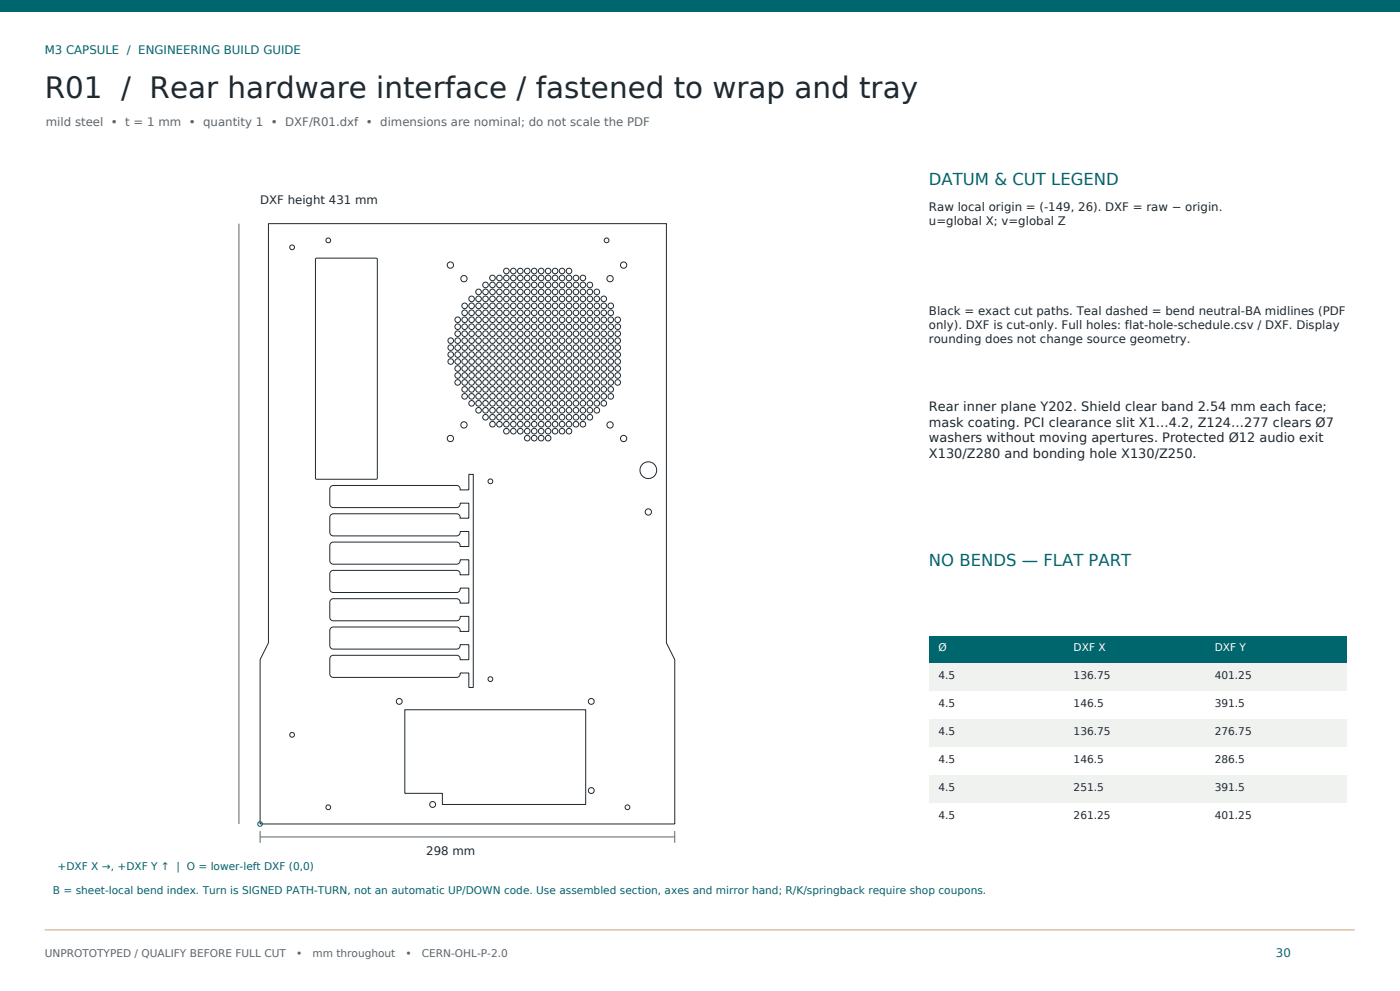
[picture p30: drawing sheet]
<svg xmlns="http://www.w3.org/2000/svg" width="420mm" height="297mm" viewBox="0 0 420 297" stroke-linecap="round" stroke-linejoin="round" font-family="sans-serif">
<defs><g id="words">
<text font-size="8.8" fill="#1f2930" x="13.4" y="29.3">R01 / Rear hardware interface / fastened to wrap and tray</text>
<g font-size="4.9" fill="#00666e">
<text x="278.7" y="55.4">DATUM &amp; CUT LEGEND</text>
<text x="278.7" y="169.7">NO BENDS — FLAT PART</text>
</g>
<g font-size="3.9" fill="#1f2930">
<text x="278.7" y="123.2">Rear inner plane Y202. Shield clear band 2.54 mm each face;</text>
<text x="278.7" y="127.9">mask coating. PCI clearance slit X1…4.2, Z124…277 clears Ø7</text>
<text x="278.7" y="132.6">washers without moving apertures. Protected Ø12 audio exit</text>
<text x="278.7" y="137.2">X130/Z280 and bonding hole X130/Z250.</text>
</g>
<g font-size="3.5" fill="#00666e">
<text x="13.4" y="16.2">M3 CAPSULE / ENGINEERING BUILD GUIDE</text>
<text x="382.8" y="286.8">30</text>
</g>
<text font-size="3.5" fill="#59666e" x="13.8" y="37.8">mild steel • t = 1 mm • quantity 1 • DXF/R01.dxf • dimensions are nominal; do not scale the PDF</text>
<g font-size="3.5" fill="#1f2930">
<text x="78" y="61">DXF height 431 mm</text>
<text x="278.7" y="63.2">Raw local origin = (-149, 26). DXF = raw − origin.</text>
<text x="278.7" y="67.5">u=global X; v=global Z</text>
<text x="278.7" y="94.3">Black = exact cut paths. Teal dashed = bend neutral-BA midlines (PDF</text>
<text x="278.7" y="98.5">only). DXF is cut-only. Full holes: flat-hole-schedule.csv / DXF. Display</text>
<text x="278.7" y="102.8">rounding does not change source geometry.</text>
<text x="127.9" y="256.1">298 mm</text>
</g>
<g font-size="3.2" fill="#fff">
<text x="281.5" y="195.2">Ø</text>
<text x="322.1" y="195.2">DXF X</text>
<text x="364.4" y="195.2">DXF Y</text>
</g>
<g font-size="3.2" fill="#1f2930">
<text x="281.5" y="203.6">4.5</text>
<text x="322.1" y="203.6">136.75</text>
<text x="364.4" y="203.6">401.25</text>
<text x="281.5" y="211.9">4.5</text>
<text x="322.1" y="211.9">146.5</text>
<text x="364.4" y="211.9">391.5</text>
<text x="281.5" y="220.3">4.5</text>
<text x="322.1" y="220.3">136.75</text>
<text x="364.4" y="220.3">276.75</text>
<text x="281.5" y="228.7">4.5</text>
<text x="322.1" y="228.7">146.5</text>
<text x="364.4" y="228.7">286.5</text>
<text x="281.5" y="237">4.5</text>
<text x="322.1" y="237">251.5</text>
<text x="364.4" y="237">391.5</text>
<text x="281.5" y="245.4">4.5</text>
<text x="322.1" y="245.4">261.25</text>
<text x="364.4" y="245.4">401.25</text>
</g>
<g font-size="3.2" fill="#00666e">
<text x="17.3" y="260.7">+DXF X →, +DXF Y ↑ | O = lower-left DXF (0,0)</text>
<text x="15.9" y="267.9">B = sheet-local bend index. Turn is SIGNED PATH-TURN, not an automatic UP/DOWN code. Use assembled section, axes and mirror hand; R/K/springback require shop coupons.</text>
</g>
<g font-size="3.2" fill="#59666e">
<text x="13.4" y="286.8">UNPROTOTYPED / QUALIFY BEFORE FULL CUT</text>
<text x="88.8" y="286.8">•</text>
<text x="93.7" y="286.8">mm throughout</text>
<text x="121.7" y="286.8">•</text>
<text x="126.5" y="286.8">CERN-OHL-P-2.0</text>
</g>
</g></defs>
<path d="M0 0h420v3.5h-420z" fill="#00666e"/>
<path d="M13.4 278.7h393" fill="none" stroke="#c7a673" stroke-width=".3"/>
<g fill="none" stroke="#1f2930" stroke-width=".3">
<path d="M80.5 67h119.4v125.7l2.5 5v49.2h-124.4v-49.2l2.5-5zM94.7 77.5l18.2-.1 .3 .2v65.7l-.3 .3h-17.9l-.4-.2zM99.3 145.8l.7-.3h37a1.1 1.1 0 0 1 1 1.3h2.6v-4.6h1.4v63.8h-1.4v-4.3h-2.6a1.11 1.11 0 0 1-1 1.3h-37a1.06 1.06 0 0 1-1.1-1v-4.5a1.06 1.06 0 0 1 1.1-1.1h37a1.1 1.1 0 0 1 1 1.3h2.6v-4.5h-2.6a1.11 1.11 0 0 1-1 1.3h-37a1.06 1.06 0 0 1-1.1-1v-4.5a1.06 1.06 0 0 1 1.1-1.1h37a1.1 1.1 0 0 1 1 1.3h2.6v-4.5h-2.6a1.11 1.11 0 0 1-1 1.4h-37a1.06 1.06 0 0 1-1.1-1.1v-4.5a1.06 1.06 0 0 1 1.1-1.1h37a1.1 1.1 0 0 1 1 1.4h2.6v-4.6h-2.6a1.11 1.11 0 0 1-1 1.4h-37a1.06 1.06 0 0 1-1.1-1.1v-4.5a1.06 1.06 0 0 1 1.1-1.1h37a1.1 1.1 0 0 1 1 1.4h2.6v-4.5h-2.6a1.11 1.11 0 0 1-1 1.3h-37a1.06 1.06 0 0 1-1.1-1.1v-4.5a1.06 1.06 0 0 1 1.1-1h37a1.1 1.1 0 0 1 1 1.3h2.6v-4.5h-2.6a1.11 1.11 0 0 1-1 1.3h-37a1.06 1.06 0 0 1-1.1-1.1v-4.5a1.06 1.06 0 0 1 1.1-1h37a1.1 1.1 0 0 1 1 1.3h2.6v-4.5h-2.6a1.11 1.11 0 0 1-1 1.3h-37a1.06 1.06 0 0 1-1.1-1v-4.5zM121.4 212.7h54.3v28.4h-43v-3.3h-11.3z"/>
<circle cx="87.6" cy="74.1" r=".71"/>
<circle cx="98.5" cy="72" r=".71"/>
<circle cx="135.1" cy="79.4" r=".94"/>
<circle cx="182" cy="72" r=".71"/>
<circle cx="187.1" cy="79.4" r=".94"/>
<circle cx="137.3" cy="97.9" r=".83"/>
<circle cx="137.3" cy="95.8" r=".83"/>
<circle cx="139.2" cy="83.5" r=".94"/>
<circle cx="139.4" cy="97.9" r=".83"/>
<circle cx="139.4" cy="95.8" r=".83"/>
<circle cx="139.4" cy="91.7" r=".83"/>
<circle cx="139.4" cy="93.7" r=".83"/>
<circle cx="141.5" cy="97.9" r=".83"/>
<circle cx="141.5" cy="91.7" r=".83"/>
<circle cx="141.5" cy="95.8" r=".83"/>
<circle cx="141.5" cy="89.6" r=".83"/>
<circle cx="141.5" cy="93.7" r=".83"/>
<circle cx="143.6" cy="97.9" r=".83"/>
<circle cx="143.6" cy="91.7" r=".83"/>
<circle cx="143.6" cy="95.8" r=".83"/>
<circle cx="143.6" cy="87.5" r=".83"/>
<circle cx="143.6" cy="89.6" r=".83"/>
<circle cx="143.6" cy="93.7" r=".83"/>
<circle cx="145.7" cy="97.9" r=".83"/>
<circle cx="145.7" cy="91.7" r=".83"/>
<circle cx="145.7" cy="87.5" r=".83"/>
<circle cx="145.7" cy="95.8" r=".83"/>
<circle cx="145.7" cy="89.6" r=".83"/>
<circle cx="145.7" cy="93.7" r=".83"/>
<circle cx="145.7" cy="85.4" r=".83"/>
<circle cx="147.7" cy="97.9" r=".83"/>
<circle cx="147.7" cy="87.5" r=".83"/>
<circle cx="147.7" cy="91.7" r=".83"/>
<circle cx="147.7" cy="95.8" r=".83"/>
<circle cx="147.7" cy="83.3" r=".83"/>
<circle cx="147.7" cy="89.6" r=".83"/>
<circle cx="147.7" cy="85.4" r=".83"/>
<circle cx="147.7" cy="93.7" r=".83"/>
<circle cx="149.8" cy="97.9" r=".83"/>
<circle cx="149.8" cy="91.7" r=".83"/>
<circle cx="149.8" cy="87.5" r=".83"/>
<circle cx="149.8" cy="83.3" r=".83"/>
<circle cx="149.8" cy="95.8" r=".83"/>
<circle cx="149.8" cy="89.6" r=".83"/>
<circle cx="149.8" cy="93.7" r=".83"/>
<circle cx="149.8" cy="85.4" r=".83"/>
<circle cx="151.9" cy="97.9" r=".83"/>
<circle cx="151.9" cy="91.7" r=".83"/>
<circle cx="151.9" cy="87.5" r=".83"/>
<circle cx="151.9" cy="95.8" r=".83"/>
<circle cx="151.9" cy="83.3" r=".83"/>
<circle cx="151.9" cy="81.2" r=".83"/>
<circle cx="151.9" cy="89.6" r=".83"/>
<circle cx="151.9" cy="85.4" r=".83"/>
<circle cx="151.9" cy="93.7" r=".83"/>
<circle cx="154" cy="97.9" r=".83"/>
<circle cx="154" cy="87.5" r=".83"/>
<circle cx="154" cy="83.3" r=".83"/>
<circle cx="154" cy="91.7" r=".83"/>
<circle cx="154" cy="95.8" r=".83"/>
<circle cx="154" cy="81.2" r=".83"/>
<circle cx="154" cy="89.6" r=".83"/>
<circle cx="154" cy="93.7" r=".83"/>
<circle cx="154" cy="85.4" r=".83"/>
<circle cx="156.1" cy="97.9" r=".83"/>
<circle cx="156.1" cy="83.3" r=".83"/>
<circle cx="156.1" cy="91.7" r=".83"/>
<circle cx="156.1" cy="95.8" r=".83"/>
<circle cx="156.1" cy="87.5" r=".83"/>
<circle cx="156.1" cy="81.2" r=".83"/>
<circle cx="156.1" cy="89.6" r=".83"/>
<circle cx="156.1" cy="85.4" r=".83"/>
<circle cx="156.1" cy="93.7" r=".83"/>
<circle cx="158.2" cy="97.9" r=".83"/>
<circle cx="158.2" cy="83.3" r=".83"/>
<circle cx="158.2" cy="91.7" r=".83"/>
<circle cx="158.2" cy="87.5" r=".83"/>
<circle cx="158.2" cy="95.8" r=".83"/>
<circle cx="158.2" cy="81.2" r=".83"/>
<circle cx="158.2" cy="89.6" r=".83"/>
<circle cx="158.2" cy="93.7" r=".83"/>
<circle cx="158.2" cy="85.4" r=".83"/>
<circle cx="160.3" cy="97.9" r=".83"/>
<circle cx="160.3" cy="91.7" r=".83"/>
<circle cx="160.3" cy="95.8" r=".83"/>
<circle cx="160.3" cy="87.5" r=".83"/>
<circle cx="160.3" cy="83.3" r=".83"/>
<circle cx="160.3" cy="81.2" r=".83"/>
<circle cx="160.3" cy="89.6" r=".83"/>
<circle cx="160.3" cy="85.4" r=".83"/>
<circle cx="160.3" cy="93.7" r=".83"/>
<circle cx="162.4" cy="97.9" r=".83"/>
<circle cx="162.4" cy="91.7" r=".83"/>
<circle cx="162.4" cy="95.8" r=".83"/>
<circle cx="162.4" cy="87.5" r=".83"/>
<circle cx="162.4" cy="83.3" r=".83"/>
<circle cx="162.4" cy="89.6" r=".83"/>
<circle cx="162.4" cy="81.2" r=".83"/>
<circle cx="162.4" cy="85.4" r=".83"/>
<circle cx="162.4" cy="93.7" r=".83"/>
<circle cx="164.4" cy="97.9" r=".83"/>
<circle cx="164.4" cy="87.5" r=".83"/>
<circle cx="164.4" cy="95.8" r=".83"/>
<circle cx="164.4" cy="83.3" r=".83"/>
<circle cx="164.4" cy="91.7" r=".83"/>
<circle cx="164.4" cy="81.2" r=".83"/>
<circle cx="164.4" cy="89.6" r=".83"/>
<circle cx="164.4" cy="93.7" r=".83"/>
<circle cx="164.4" cy="85.4" r=".83"/>
<circle cx="166.5" cy="97.9" r=".83"/>
<circle cx="166.5" cy="91.7" r=".83"/>
<circle cx="166.5" cy="87.5" r=".83"/>
<circle cx="166.5" cy="95.8" r=".83"/>
<circle cx="166.5" cy="83.3" r=".83"/>
<circle cx="166.5" cy="89.6" r=".83"/>
<circle cx="166.5" cy="81.2" r=".83"/>
<circle cx="166.5" cy="93.7" r=".83"/>
<circle cx="166.5" cy="85.4" r=".83"/>
<circle cx="168.6" cy="97.9" r=".83"/>
<circle cx="168.6" cy="91.7" r=".83"/>
<circle cx="168.6" cy="83.3" r=".83"/>
<circle cx="168.6" cy="95.8" r=".83"/>
<circle cx="168.6" cy="87.5" r=".83"/>
<circle cx="168.6" cy="81.2" r=".83"/>
<circle cx="168.6" cy="89.6" r=".83"/>
<circle cx="168.6" cy="85.4" r=".83"/>
<circle cx="168.6" cy="93.7" r=".83"/>
<circle cx="170.7" cy="97.9" r=".83"/>
<circle cx="170.7" cy="87.5" r=".83"/>
<circle cx="170.7" cy="95.8" r=".83"/>
<circle cx="170.7" cy="83.3" r=".83"/>
<circle cx="170.7" cy="91.7" r=".83"/>
<circle cx="170.7" cy="89.6" r=".83"/>
<circle cx="170.7" cy="81.2" r=".83"/>
<circle cx="170.7" cy="85.4" r=".83"/>
<circle cx="170.7" cy="93.7" r=".83"/>
<circle cx="172.8" cy="97.9" r=".83"/>
<circle cx="172.8" cy="87.5" r=".83"/>
<circle cx="172.8" cy="91.7" r=".83"/>
<circle cx="172.8" cy="83.3" r=".83"/>
<circle cx="172.8" cy="95.8" r=".83"/>
<circle cx="172.8" cy="89.6" r=".83"/>
<circle cx="172.8" cy="85.4" r=".83"/>
<circle cx="172.8" cy="93.7" r=".83"/>
<circle cx="174.9" cy="97.9" r=".83"/>
<circle cx="174.9" cy="87.5" r=".83"/>
<circle cx="174.9" cy="83.3" r=".83"/>
<circle cx="174.9" cy="91.7" r=".83"/>
<circle cx="174.9" cy="95.8" r=".83"/>
<circle cx="174.9" cy="89.6" r=".83"/>
<circle cx="174.9" cy="85.4" r=".83"/>
<circle cx="174.9" cy="93.7" r=".83"/>
<circle cx="177" cy="97.9" r=".83"/>
<circle cx="177" cy="87.5" r=".83"/>
<circle cx="177" cy="95.8" r=".83"/>
<circle cx="177" cy="91.7" r=".83"/>
<circle cx="177" cy="89.6" r=".83"/>
<circle cx="177" cy="85.4" r=".83"/>
<circle cx="177" cy="93.7" r=".83"/>
<circle cx="179.1" cy="97.9" r=".83"/>
<circle cx="179.1" cy="91.7" r=".83"/>
<circle cx="179.1" cy="95.8" r=".83"/>
<circle cx="179.1" cy="87.5" r=".83"/>
<circle cx="179.1" cy="89.6" r=".83"/>
<circle cx="179.1" cy="93.7" r=".83"/>
<circle cx="181.1" cy="97.9" r=".83"/>
<circle cx="181.1" cy="95.8" r=".83"/>
<circle cx="181.1" cy="91.7" r=".83"/>
<circle cx="181.1" cy="89.6" r=".83"/>
<circle cx="181.1" cy="93.7" r=".83"/>
<circle cx="183" cy="83.5" r=".94"/>
<circle cx="183.2" cy="97.9" r=".83"/>
<circle cx="183.2" cy="91.7" r=".83"/>
<circle cx="183.2" cy="95.8" r=".83"/>
<circle cx="183.2" cy="93.7" r=".83"/>
<circle cx="185.3" cy="97.9" r=".83"/>
<circle cx="185.3" cy="95.8" r=".83"/>
<circle cx="135.2" cy="106.3" r=".83"/>
<circle cx="135.2" cy="108.4" r=".83"/>
<circle cx="135.2" cy="104.2" r=".83"/>
<circle cx="135.2" cy="102.1" r=".83"/>
<circle cx="137.3" cy="106.3" r=".83"/>
<circle cx="137.3" cy="114.6" r=".83"/>
<circle cx="137.3" cy="100" r=".83"/>
<circle cx="137.3" cy="104.2" r=".83"/>
<circle cx="137.3" cy="112.5" r=".83"/>
<circle cx="137.3" cy="108.4" r=".83"/>
<circle cx="137.3" cy="110.4" r=".83"/>
<circle cx="137.3" cy="102.1" r=".83"/>
<circle cx="139.4" cy="106.3" r=".83"/>
<circle cx="139.4" cy="114.6" r=".83"/>
<circle cx="139.4" cy="118.8" r=".83"/>
<circle cx="139.4" cy="100" r=".83"/>
<circle cx="139.4" cy="116.7" r=".83"/>
<circle cx="139.4" cy="108.4" r=".83"/>
<circle cx="139.4" cy="112.5" r=".83"/>
<circle cx="139.4" cy="104.2" r=".83"/>
<circle cx="139.4" cy="102.1" r=".83"/>
<circle cx="139.4" cy="110.4" r=".83"/>
<circle cx="141.5" cy="106.3" r=".83"/>
<circle cx="141.5" cy="114.6" r=".83"/>
<circle cx="141.5" cy="100" r=".83"/>
<circle cx="141.5" cy="118.8" r=".83"/>
<circle cx="141.5" cy="116.7" r=".83"/>
<circle cx="141.5" cy="108.4" r=".83"/>
<circle cx="141.5" cy="112.5" r=".83"/>
<circle cx="141.5" cy="104.2" r=".83"/>
<circle cx="141.5" cy="102.1" r=".83"/>
<circle cx="141.5" cy="110.4" r=".83"/>
<circle cx="143.6" cy="114.6" r=".83"/>
<circle cx="143.6" cy="106.3" r=".83"/>
<circle cx="143.6" cy="104.2" r=".83"/>
<circle cx="143.6" cy="108.4" r=".83"/>
<circle cx="143.6" cy="116.7" r=".83"/>
<circle cx="143.6" cy="112.5" r=".83"/>
<circle cx="143.6" cy="118.8" r=".83"/>
<circle cx="143.6" cy="100" r=".83"/>
<circle cx="143.6" cy="110.4" r=".83"/>
<circle cx="143.6" cy="102.1" r=".83"/>
<circle cx="145.7" cy="106.3" r=".83"/>
<circle cx="145.7" cy="114.6" r=".83"/>
<circle cx="145.7" cy="104.2" r=".83"/>
<circle cx="145.7" cy="108.4" r=".83"/>
<circle cx="145.7" cy="100" r=".83"/>
<circle cx="145.7" cy="112.5" r=".83"/>
<circle cx="145.7" cy="116.7" r=".83"/>
<circle cx="145.7" cy="118.8" r=".83"/>
<circle cx="145.7" cy="110.4" r=".83"/>
<circle cx="145.7" cy="102.1" r=".83"/>
<circle cx="147.7" cy="106.3" r=".83"/>
<circle cx="147.7" cy="114.6" r=".83"/>
<circle cx="147.7" cy="100" r=".83"/>
<circle cx="147.7" cy="108.4" r=".83"/>
<circle cx="147.7" cy="116.7" r=".83"/>
<circle cx="147.7" cy="104.2" r=".83"/>
<circle cx="147.7" cy="118.8" r=".83"/>
<circle cx="147.7" cy="112.5" r=".83"/>
<circle cx="147.7" cy="110.4" r=".83"/>
<circle cx="147.7" cy="102.1" r=".83"/>
<circle cx="149.8" cy="114.6" r=".83"/>
<circle cx="149.8" cy="106.3" r=".83"/>
<circle cx="149.8" cy="104.2" r=".83"/>
<circle cx="149.8" cy="112.5" r=".83"/>
<circle cx="149.8" cy="116.7" r=".83"/>
<circle cx="149.8" cy="100" r=".83"/>
<circle cx="149.8" cy="108.4" r=".83"/>
<circle cx="149.8" cy="118.8" r=".83"/>
<circle cx="149.8" cy="102.1" r=".83"/>
<circle cx="149.8" cy="110.4" r=".83"/>
<circle cx="151.9" cy="106.3" r=".83"/>
<circle cx="151.9" cy="114.6" r=".83"/>
<circle cx="151.9" cy="108.4" r=".83"/>
<circle cx="151.9" cy="100" r=".83"/>
<circle cx="151.9" cy="112.5" r=".83"/>
<circle cx="151.9" cy="104.2" r=".83"/>
<circle cx="151.9" cy="118.8" r=".83"/>
<circle cx="151.9" cy="116.7" r=".83"/>
<circle cx="151.9" cy="110.4" r=".83"/>
<circle cx="151.9" cy="102.1" r=".83"/>
<circle cx="154" cy="114.6" r=".83"/>
<circle cx="154" cy="106.3" r=".83"/>
<circle cx="154" cy="104.2" r=".83"/>
<circle cx="154" cy="100" r=".83"/>
<circle cx="154" cy="116.7" r=".83"/>
<circle cx="154" cy="112.5" r=".83"/>
<circle cx="154" cy="118.8" r=".83"/>
<circle cx="154" cy="108.4" r=".83"/>
<circle cx="154" cy="102.1" r=".83"/>
<circle cx="154" cy="110.4" r=".83"/>
<circle cx="156.1" cy="106.3" r=".83"/>
<circle cx="156.1" cy="114.6" r=".83"/>
<circle cx="156.1" cy="118.8" r=".83"/>
<circle cx="156.1" cy="100" r=".83"/>
<circle cx="156.1" cy="116.7" r=".83"/>
<circle cx="156.1" cy="112.5" r=".83"/>
<circle cx="156.1" cy="108.4" r=".83"/>
<circle cx="156.1" cy="104.2" r=".83"/>
<circle cx="156.1" cy="102.1" r=".83"/>
<circle cx="156.1" cy="110.4" r=".83"/>
<circle cx="158.2" cy="114.6" r=".83"/>
<circle cx="158.2" cy="106.3" r=".83"/>
<circle cx="158.2" cy="116.7" r=".83"/>
<circle cx="158.2" cy="104.2" r=".83"/>
<circle cx="158.2" cy="112.5" r=".83"/>
<circle cx="158.2" cy="108.4" r=".83"/>
<circle cx="158.2" cy="100" r=".83"/>
<circle cx="158.2" cy="118.8" r=".83"/>
<circle cx="158.2" cy="102.1" r=".83"/>
<circle cx="158.2" cy="110.4" r=".83"/>
<circle cx="160.3" cy="114.6" r=".83"/>
<circle cx="160.3" cy="106.3" r=".83"/>
<circle cx="160.3" cy="104.2" r=".83"/>
<circle cx="160.3" cy="116.7" r=".83"/>
<circle cx="160.3" cy="112.5" r=".83"/>
<circle cx="160.3" cy="118.8" r=".83"/>
<circle cx="160.3" cy="100" r=".83"/>
<circle cx="160.3" cy="108.4" r=".83"/>
<circle cx="160.3" cy="102.1" r=".83"/>
<circle cx="160.3" cy="110.4" r=".83"/>
<circle cx="162.4" cy="114.6" r=".83"/>
<circle cx="162.4" cy="106.3" r=".83"/>
<circle cx="162.4" cy="108.4" r=".83"/>
<circle cx="162.4" cy="116.7" r=".83"/>
<circle cx="162.4" cy="118.8" r=".83"/>
<circle cx="162.4" cy="104.2" r=".83"/>
<circle cx="162.4" cy="100" r=".83"/>
<circle cx="162.4" cy="112.5" r=".83"/>
<circle cx="162.4" cy="102.1" r=".83"/>
<circle cx="162.4" cy="110.4" r=".83"/>
<circle cx="164.4" cy="114.6" r=".83"/>
<circle cx="164.4" cy="106.3" r=".83"/>
<circle cx="164.4" cy="112.5" r=".83"/>
<circle cx="164.4" cy="118.8" r=".83"/>
<circle cx="164.4" cy="100" r=".83"/>
<circle cx="164.4" cy="104.2" r=".83"/>
<circle cx="164.4" cy="116.7" r=".83"/>
<circle cx="164.4" cy="108.4" r=".83"/>
<circle cx="164.4" cy="102.1" r=".83"/>
<circle cx="164.4" cy="110.4" r=".83"/>
<circle cx="166.5" cy="106.3" r=".83"/>
<circle cx="166.5" cy="114.6" r=".83"/>
<circle cx="166.5" cy="108.4" r=".83"/>
<circle cx="166.5" cy="116.7" r=".83"/>
<circle cx="166.5" cy="104.2" r=".83"/>
<circle cx="166.5" cy="100" r=".83"/>
<circle cx="166.5" cy="118.8" r=".83"/>
<circle cx="166.5" cy="112.5" r=".83"/>
<circle cx="166.5" cy="102.1" r=".83"/>
<circle cx="166.5" cy="110.4" r=".83"/>
<circle cx="168.6" cy="114.6" r=".83"/>
<circle cx="168.6" cy="106.3" r=".83"/>
<circle cx="168.6" cy="118.8" r=".83"/>
<circle cx="168.6" cy="108.4" r=".83"/>
<circle cx="168.6" cy="112.5" r=".83"/>
<circle cx="168.6" cy="104.2" r=".83"/>
<circle cx="168.6" cy="116.7" r=".83"/>
<circle cx="168.6" cy="100" r=".83"/>
<circle cx="168.6" cy="102.1" r=".83"/>
<circle cx="168.6" cy="110.4" r=".83"/>
<circle cx="170.7" cy="114.6" r=".83"/>
<circle cx="170.7" cy="106.3" r=".83"/>
<circle cx="170.7" cy="100" r=".83"/>
<circle cx="170.7" cy="118.8" r=".83"/>
<circle cx="170.7" cy="112.5" r=".83"/>
<circle cx="170.7" cy="116.7" r=".83"/>
<circle cx="170.7" cy="108.4" r=".83"/>
<circle cx="170.7" cy="104.2" r=".83"/>
<circle cx="170.7" cy="102.1" r=".83"/>
<circle cx="170.7" cy="110.4" r=".83"/>
<circle cx="172.8" cy="114.6" r=".83"/>
<circle cx="172.8" cy="106.3" r=".83"/>
<circle cx="172.8" cy="108.4" r=".83"/>
<circle cx="172.8" cy="104.2" r=".83"/>
<circle cx="172.8" cy="100" r=".83"/>
<circle cx="172.8" cy="112.5" r=".83"/>
<circle cx="172.8" cy="118.8" r=".83"/>
<circle cx="172.8" cy="116.7" r=".83"/>
<circle cx="172.8" cy="102.1" r=".83"/>
<circle cx="172.8" cy="110.4" r=".83"/>
<circle cx="174.9" cy="106.3" r=".83"/>
<circle cx="174.9" cy="114.6" r=".83"/>
<circle cx="174.9" cy="112.5" r=".83"/>
<circle cx="174.9" cy="116.7" r=".83"/>
<circle cx="174.9" cy="100" r=".83"/>
<circle cx="174.9" cy="108.4" r=".83"/>
<circle cx="174.9" cy="118.8" r=".83"/>
<circle cx="174.9" cy="104.2" r=".83"/>
<circle cx="174.9" cy="110.4" r=".83"/>
<circle cx="174.9" cy="102.1" r=".83"/>
<circle cx="177" cy="106.3" r=".83"/>
<circle cx="177" cy="114.6" r=".83"/>
<circle cx="177" cy="118.8" r=".83"/>
<circle cx="177" cy="100" r=".83"/>
<circle cx="177" cy="108.4" r=".83"/>
<circle cx="177" cy="104.2" r=".83"/>
<circle cx="177" cy="112.5" r=".83"/>
<circle cx="177" cy="116.7" r=".83"/>
<circle cx="177" cy="110.4" r=".83"/>
<circle cx="177" cy="102.1" r=".83"/>
<circle cx="179.1" cy="106.3" r=".83"/>
<circle cx="179.1" cy="114.6" r=".83"/>
<circle cx="179.1" cy="108.4" r=".83"/>
<circle cx="179.1" cy="100" r=".83"/>
<circle cx="179.1" cy="118.8" r=".83"/>
<circle cx="179.1" cy="116.7" r=".83"/>
<circle cx="179.1" cy="104.2" r=".83"/>
<circle cx="179.1" cy="112.5" r=".83"/>
<circle cx="179.1" cy="102.1" r=".83"/>
<circle cx="179.1" cy="110.4" r=".83"/>
<circle cx="181.1" cy="114.6" r=".83"/>
<circle cx="181.1" cy="106.3" r=".83"/>
<circle cx="181.1" cy="118.8" r=".83"/>
<circle cx="181.1" cy="100" r=".83"/>
<circle cx="181.1" cy="112.5" r=".83"/>
<circle cx="181.1" cy="116.7" r=".83"/>
<circle cx="181.1" cy="104.2" r=".83"/>
<circle cx="181.1" cy="108.4" r=".83"/>
<circle cx="181.1" cy="102.1" r=".83"/>
<circle cx="181.1" cy="110.4" r=".83"/>
<circle cx="183.2" cy="114.6" r=".83"/>
<circle cx="183.2" cy="106.3" r=".83"/>
<circle cx="183.2" cy="118.8" r=".83"/>
<circle cx="183.2" cy="116.7" r=".83"/>
<circle cx="183.2" cy="108.4" r=".83"/>
<circle cx="183.2" cy="100" r=".83"/>
<circle cx="183.2" cy="104.2" r=".83"/>
<circle cx="183.2" cy="112.5" r=".83"/>
<circle cx="183.2" cy="102.1" r=".83"/>
<circle cx="183.2" cy="110.4" r=".83"/>
<circle cx="185.3" cy="114.6" r=".83"/>
<circle cx="185.3" cy="106.3" r=".83"/>
<circle cx="185.3" cy="108.4" r=".83"/>
<circle cx="185.3" cy="104.2" r=".83"/>
<circle cx="185.3" cy="112.5" r=".83"/>
<circle cx="185.3" cy="100" r=".83"/>
<circle cx="185.3" cy="102.1" r=".83"/>
<circle cx="185.3" cy="110.4" r=".83"/>
<circle cx="135.1" cy="131.4" r=".94"/>
<circle cx="139.2" cy="127.3" r=".94"/>
<circle cx="141.5" cy="120.9" r=".83"/>
<circle cx="143.6" cy="120.9" r=".83"/>
<circle cx="143.6" cy="123" r=".83"/>
<circle cx="145.7" cy="125.1" r=".83"/>
<circle cx="145.7" cy="120.9" r=".83"/>
<circle cx="145.7" cy="123" r=".83"/>
<circle cx="147.7" cy="125.1" r=".83"/>
<circle cx="147.7" cy="127.1" r=".83"/>
<circle cx="147.7" cy="123" r=".83"/>
<circle cx="147.7" cy="120.9" r=".83"/>
<circle cx="149.8" cy="127.1" r=".83"/>
<circle cx="149.8" cy="125.1" r=".83"/>
<circle cx="149.8" cy="123" r=".83"/>
<circle cx="149.8" cy="120.9" r=".83"/>
<circle cx="151.9" cy="125.1" r=".83"/>
<circle cx="151.9" cy="127.1" r=".83"/>
<circle cx="151.9" cy="120.9" r=".83"/>
<circle cx="151.9" cy="129.2" r=".83"/>
<circle cx="151.9" cy="123" r=".83"/>
<circle cx="154" cy="123" r=".83"/>
<circle cx="154" cy="129.2" r=".83"/>
<circle cx="154" cy="125.1" r=".83"/>
<circle cx="154" cy="120.9" r=".83"/>
<circle cx="154" cy="127.1" r=".83"/>
<circle cx="156.1" cy="129.2" r=".83"/>
<circle cx="156.1" cy="120.9" r=".83"/>
<circle cx="156.1" cy="127.1" r=".83"/>
<circle cx="156.1" cy="125.1" r=".83"/>
<circle cx="156.1" cy="123" r=".83"/>
<circle cx="158.2" cy="123" r=".83"/>
<circle cx="158.2" cy="129.2" r=".83"/>
<circle cx="158.2" cy="131.3" r=".83"/>
<circle cx="158.2" cy="125.1" r=".83"/>
<circle cx="158.2" cy="127.1" r=".83"/>
<circle cx="158.2" cy="120.9" r=".83"/>
<circle cx="160.3" cy="120.9" r=".83"/>
<circle cx="160.3" cy="131.3" r=".83"/>
<circle cx="160.3" cy="127.1" r=".83"/>
<circle cx="160.3" cy="123" r=".83"/>
<circle cx="160.3" cy="125.1" r=".83"/>
<circle cx="160.3" cy="129.2" r=".83"/>
<circle cx="162.4" cy="131.3" r=".83"/>
<circle cx="162.4" cy="127.1" r=".83"/>
<circle cx="162.4" cy="123" r=".83"/>
<circle cx="162.4" cy="129.2" r=".83"/>
<circle cx="162.4" cy="120.9" r=".83"/>
<circle cx="162.4" cy="125.1" r=".83"/>
<circle cx="164.4" cy="120.9" r=".83"/>
<circle cx="164.4" cy="127.1" r=".83"/>
<circle cx="164.4" cy="125.1" r=".83"/>
<circle cx="164.4" cy="129.2" r=".83"/>
<circle cx="164.4" cy="123" r=".83"/>
<circle cx="164.4" cy="131.3" r=".83"/>
<circle cx="166.5" cy="123" r=".83"/>
<circle cx="166.5" cy="129.2" r=".83"/>
<circle cx="166.5" cy="120.9" r=".83"/>
<circle cx="166.5" cy="127.1" r=".83"/>
<circle cx="166.5" cy="125.1" r=".83"/>
<circle cx="168.6" cy="127.1" r=".83"/>
<circle cx="168.6" cy="123" r=".83"/>
<circle cx="168.6" cy="129.2" r=".83"/>
<circle cx="168.6" cy="120.9" r=".83"/>
<circle cx="168.6" cy="125.1" r=".83"/>
<circle cx="170.7" cy="129.2" r=".83"/>
<circle cx="170.7" cy="125.1" r=".83"/>
<circle cx="170.7" cy="120.9" r=".83"/>
<circle cx="170.7" cy="127.1" r=".83"/>
<circle cx="170.7" cy="123" r=".83"/>
<circle cx="172.8" cy="120.9" r=".83"/>
<circle cx="172.8" cy="125.1" r=".83"/>
<circle cx="172.8" cy="123" r=".83"/>
<circle cx="172.8" cy="127.1" r=".83"/>
<circle cx="174.9" cy="120.9" r=".83"/>
<circle cx="174.9" cy="125.1" r=".83"/>
<circle cx="174.9" cy="127.1" r=".83"/>
<circle cx="174.9" cy="123" r=".83"/>
<circle cx="177" cy="125.1" r=".83"/>
<circle cx="177" cy="123" r=".83"/>
<circle cx="177" cy="120.9" r=".83"/>
<circle cx="179.1" cy="120.9" r=".83"/>
<circle cx="179.1" cy="123" r=".83"/>
<circle cx="181.1" cy="120.9" r=".83"/>
<circle cx="183" cy="127.3" r=".94"/>
<circle cx="187.1" cy="131.4" r=".94"/>
<circle cx="147.1" cy="144.3" r=".71"/>
<circle cx="194.5" cy="153.4" r=".94"/>
<circle cx="194.5" cy="140.9" r="2.5"/>
<circle cx="119.8" cy="210.2" r=".88"/>
<circle cx="147.1" cy="203.5" r=".71"/>
<circle cx="177.4" cy="210.2" r=".88"/>
<circle cx="87.6" cy="220.2" r=".71"/>
<circle cx="177.4" cy="236.9" r=".88"/>
<circle cx="98.5" cy="241.9" r=".71"/>
<circle cx="129.8" cy="241.1" r=".88"/>
<circle cx="188.2" cy="241.9" r=".71"/>
</g>
<path d="M71.7 67v179.9M78 250.8h124.4M78 249.1v3.5M202.4 249.1v3.5" fill="none" stroke="#59666e" stroke-width=".3"/>
<circle cx="78" cy="246.9" r=".71" fill="none" stroke="#00666e" stroke-width=".3"/>
<path d="M278.7 190.5h125.2v8.4h-125.2z" fill="#00666e"/>
<path d="M278.7 198.9h125.2v8.3h-125.2z" fill="#f0f2f0"/>
<path d="M278.7 207.2h125.2v8.4h-125.2z" fill="#fff"/>
<path d="M278.7 215.6h125.2v8.3h-125.2z" fill="#f0f2f0"/>
<path d="M278.7 223.9h125.2v8.4h-125.2z" fill="#fff"/>
<path d="M278.7 232.3h125.2v8.4h-125.2z" fill="#f0f2f0"/>
<path d="M278.7 240.7h125.2v8.3h-125.2z" fill="#fff"/>
<use href="#words"/>
</svg>
